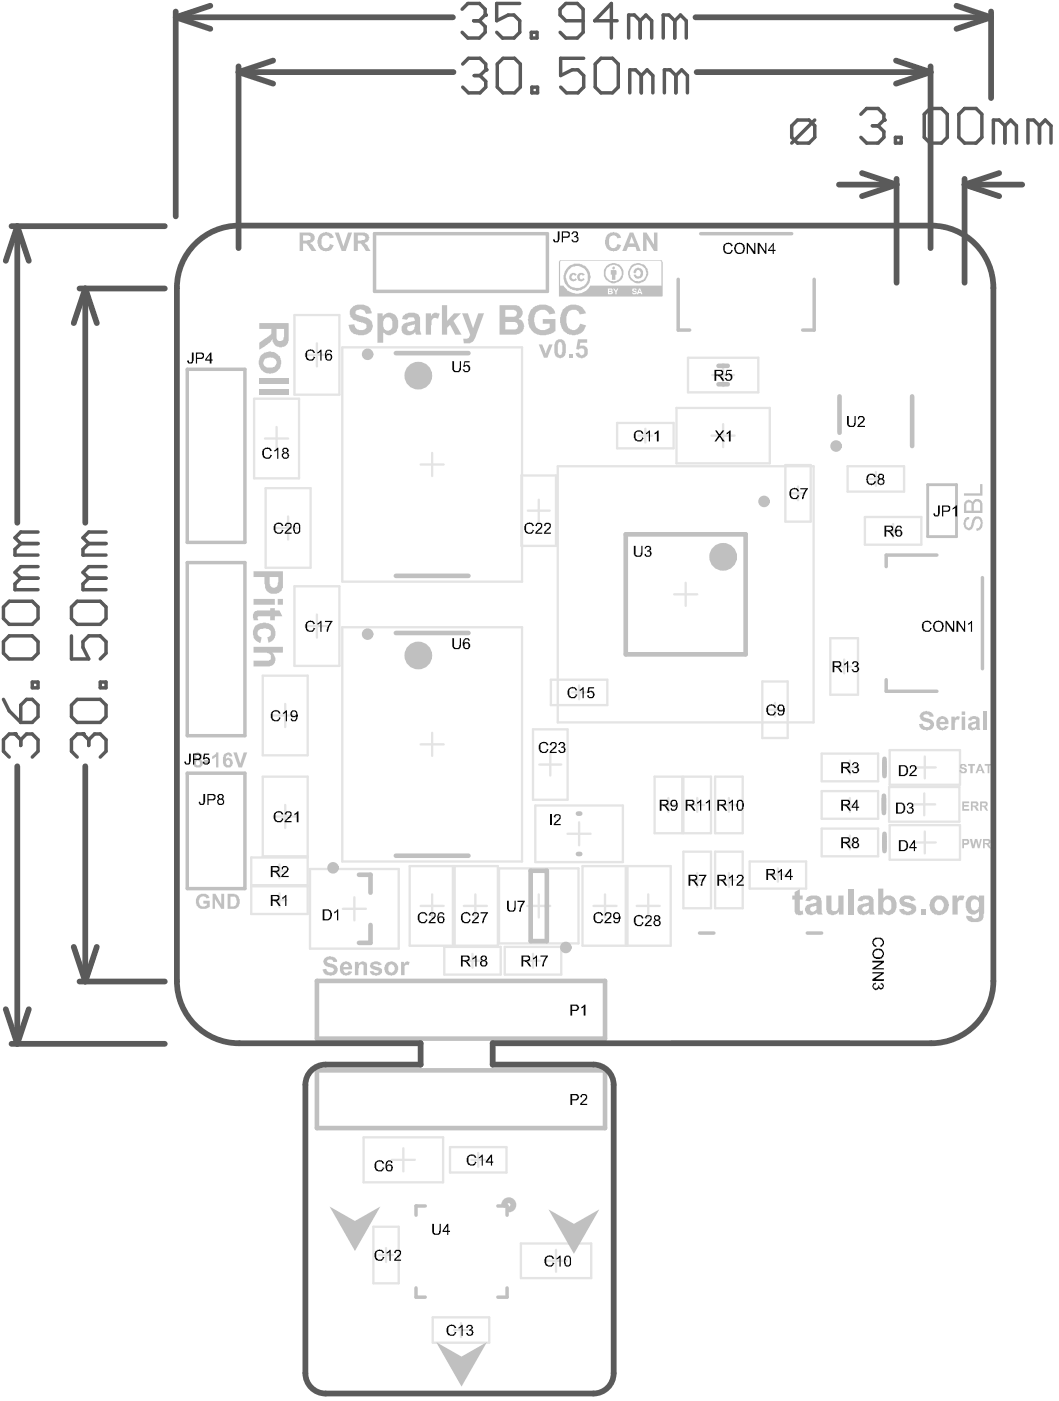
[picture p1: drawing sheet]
<svg xmlns="http://www.w3.org/2000/svg" width="78mm" height="103mm" viewBox="0 0 78 103" stroke-linecap="round" stroke-linejoin="round" font-family="sans-serif">
<g fill="none" stroke="#e4e4e4" stroke-width=".17">
<path d="M18.6 29.2h3.3v5.9h-3.3zM19.4 32.1h1.7M19.5 35.8h3.3v5.8h-3.3zM20.3 31.3v1.7M20.3 38.7h1.7M21.1 37.8v1.7M21.6 23.1h3.3v5.8h-3.3zM22.4 26h1.7M23.2 25.2v1.6M25.1 25.5h13.2v17.1h-13.2zM30.8 34h1.7M31.7 33.2v1.7"/>
<path d="M38.2 34.8h2.6v5.2h-2.6zM38.7 37.4h1.6M39.5 36.6v1.6M40.9 34.2h18.7v18.7h-18.7zM45.2 31h4.2v1.9h-4.2zM46.8 31.9h1M47.3 31.4v1M49.6 29.9h6.8v4.1h-6.8zM50.4 26.2h5.2v2.6h-5.2zM52.2 31.9h1.6M52.2 27.5h1.6M53 26.7v1.6"/>
<path d="M53 31.1v1.7M57.6 34.1h1.8v4.1h-1.8zM58 36.2h1M58.5 35.6v1.1M62.1 34.2h4.2v1.8h-4.2zM63.4 37.9h4.1v2h-4.1zM63.7 35.1h1M64.2 34.6v1M64.9 38.9h1.1M65.5 38.4v1M19.3 49.5h3.3v5.8h-3.3zM19.3 56.9h3.3v5.8h-3.3z"/>
<path d="M20.1 59.8h1.6M20.1 52.4h1.6M20.9 51.6v1.7M20.9 59v1.7M21.6 43h3.3v5.8h-3.3zM22.4 45.9h1.7M23.2 45v1.7M25.1 46h13.2v17.1h-13.2zM30.8 54.5h1.7M31.7 53.7v1.7M39.1 53.4h2.5v5.2h-2.5zM39.2 59h6.4v4.2h-6.4z"/>
<path d="M39.5 56h1.6M40.3 55.2v1.6M40.4 49.8h4.1v1.9h-4.1zM41.9 50.7h1M42.4 50.2v1M48 56.9h2v4.2h-2zM48.5 59h1M49 58.5v1M49.4 43.5h1.7M50.1 56.9h2v4.2h-2zM50.3 42.7v1.7M50.6 59h1"/>
<path d="M51.1 58.5v1M52.4 56.9h2v4.2h-2zM52.9 59h1M53.4 58.5v1M55.9 49.9h1.8v4.2h-1.8zM56.3 52h1M56.8 51.5v1M60.2 55.2h4.2v2h-4.2zM60.2 58h4.2v2h-4.2zM60.9 46.8h2v4.1h-2zM61.4 48.8h1M61.8 59h1"/>
<path d="M61.8 56.2h1M61.9 48.3v1M62.3 55.7v1M62.3 58.5v1M65.2 57.7h5.1v2.5h-5.1zM65.2 55h5.2v2.5h-5.2zM66.9 58.9h1.6M67 56.2h1.6M67.7 58.1v1.6M67.8 55.4v1.6M18.4 62.8h4.2v2.1h-4.2zM18.4 64.9h4.2v2.1h-4.2z"/>
<path d="M20 66h1M20 63.8h1M20.5 63.3v1.1M20.5 65.5v1M22.7 63.7h6.5v5.8h-6.5zM25.1 66.6h1.7M26 65.7v1.7M30 63.5h6.5v5.8h-6.5zM30.8 66.4h1.7M31.7 65.5v1.7M32.6 69.4h4.1v2h-4.1zM33.2 63.5v5.8"/>
<path d="M33.3 63.5v5.8M34 66.4h1.7M34.1 70.4h1M34.6 69.9v1M34.8 65.5v1.7M36.6 63.6h5.8v5.5h-5.8zM37 69.4h4.1v2h-4.1zM38.6 70.4h1M38.6 66.4h1.7M39.1 69.9v1M39.5 65.5v1.7M41.6 61.1h1.7"/>
<path d="M42.4 60.3v1.6M42.7 63.5h6.5v5.8h-6.5zM43.5 66.4h1.7M44.3 65.5v1.7M45.9 63.5v5.8M46 63.5v5.8M46.7 66.4h1.7M47.5 65.5v1.7M50.1 62.4h2v4.2h-2zM50.6 64.5h1M51.1 64v1M52.4 62.4h2v4.2h-2z"/>
<path d="M52.9 64.5h1M53.4 64v1M54.9 63.1h4.2v2h-4.2zM56.5 64.1h1M57 63.6v1M60.2 60.7h4.2v2h-4.2zM61.8 61.7h1M62.3 61.2v1M65.2 60.5h5.2v2.5h-5.2zM67 61.7h1.6M67.8 60.9v1.6M26.6 83.3h5.9v3.3h-5.9z"/>
<path d="M27.4 89.9h1.8v4.1h-1.8zM27.8 92h1M28.3 91.5v1M28.7 85h1.7M29.6 84.1v1.7M31.7 96.5h4.2v1.9h-4.2zM33 84.1h4.1v1.8h-4.1zM33.3 97.5h1M33.8 97v1M34.5 85h1.1M35 84.5v1M38.2 91.1h5.1v2.6h-5.1z"/>
<path d="M39.9 92.4h1.7M40.8 91.6v1.6"/>
</g>
<g fill="none" stroke="#5a5a5a" stroke-width=".42">
<path d="M.8 16.6h11.3M1.3 16.6l.8 2.5M1.3 16.6l-.9 2.5M1.3 16.6v21.7M12.9 .8v15.1M12.9 1.3l2.5 .8M12.9 1.3h20.3M15.4 .4l-2.5 .9M17.5 4.9v13.3M17.5 5.3l2.5 .8M17.5 5.3h15.7M20 4.4l-2.5 .9"/>
<path d="M51 1.3h21.6M51.1 5.3h17.1M61.5 13.5h4.2M63.2 12.7l2.5 .8M65.7 4.4l2.5 .9M65.7 13.5l-2.5 .9M65.7 13.1v7.6M68.2 4.9v13.3M68.2 5.3l-2.5 .8M70.1 .4l2.5 .9M70.7 13.1v7.6M70.7 13.5l2.5 .9"/>
<path d="M70.7 13.5h4.2M72.6 .8v6.4M72.6 1.3l-2.5 .8M73.2 12.7l-2.5 .8M5.8 21.1h6.3M6.2 21.1v17.2M6.2 21.1l.9 2.6M6.2 21.1l-.8 2.6M1.3 56.1v20.4M6.2 56.1v15.8M.4 74l.9 2.5M.8 76.5h11.3"/>
<path d="M2.1 74l-.8 2.5M5.4 69.4l.8 2.5M5.8 71.9h6.3M7.1 69.4l-.9 2.5"/>
</g>
<g fill="none" stroke="#5a5a5a" stroke-width=".25">
<path d="M33.9 .7l.4-.4h.8l.5 .4v.4M33.9 4.7l.4-.4h.9l.4 .4v.4M34.7 1.5h.4M34.8 5.5h.4M35.1 1.5l.5 .4v.5l-.5 .4h-.8l-.4-.4M35.2 5.5l.4 .5v.4l-.4 .4h-.9l-.4-.4M35.6 1.1h.1M35.6 1.1l-.5 .4M35.6 5.1h.1M35.6 5.1l-.4 .4M36.9 4.3h.8l.4 .4v1.7l-.4 .4h-.8l-.5-.4v-1.7zM38.1 .3h-1.7v1.2l.8-.4h.5l.4 .4v.9l-.4 .4h-.9l-.4-.4"/>
<path d="M38.9 2.4h.5v.4h-.5zM39 6.4h.4v.4h-.4zM42.7 1.5h-1.2l-.5-.4v-.4l.5-.4h.8l.4 .4v1.7l-.4 .4h-.8l-.5-.4M42.8 4.3h-1.7v1.2l.8-.4h.5l.4 .4v.9l-.4 .4h-.9l-.4-.4M44 4.3h.9l.4 .4v1.7l-.4 .4h-.9l-.4-.4v-1.7zM45.2 1.5h-1.6l1.2-1.2v2.5M46.9 1.5l-.4-.4h-.4v1.7M46.9 1.5v1.3M46.9 1.5l.4-.4 .5 .4v1.3M47 5.5l-.4-.4h-.4v1.7M47 5.5v1.3M47 5.5l.4-.4 .4 .4v1.3"/>
<path d="M49.4 1.5l-.4-.4h-.4v1.7M49.4 1.5v1.3M49.4 1.5l.5-.4 .4 .4v1.3M49.5 5.5l-.4-.4h-.4v1.7M49.5 5.5v1.3M49.5 5.5l.5-.4 .4 .4v1.3M58.4 8.8h.9l.4 .4v.9l-.4 .4h-.9l-.4-.4v-.9zM59.7 8.8l-1.7 1.7M63.1 8.4l.4-.5h.9l.4 .5v.4M63.9 9.2h.5M64.4 9.2l.4 .4v.5l-.4 .4h-.9l-.4-.4M64.8 8.8h.1"/>
<path d="M64.8 8.8l-.4 .4M65.6 10.1h.4v.4h-.4zM68.2 7.9h.8l.4 .5v1.7l-.4 .4h-.8l-.5-.4v-1.7zM70.7 7.9h.8l.5 .5v1.7l-.5 .4h-.8l-.4-.4v-1.7zM73.6 9.2l-.4-.4h-.4v1.7M73.6 9.2v1.3M73.6 9.2l.5-.4 .4 .4v1.3M76.2 9.2l-.4-.4h-.5v1.7M76.2 9.2v1.3M76.2 9.2l.4-.4 .4 .4v1.3M1.5 39.8l-.4 .5v.4h1.7M1.5 39.8h1.3"/>
<path d="M2.8 39h-1.3l-.4 .4 .4 .4M6.5 39.8l-.4 .5v.4h1.7M6.5 39.8h1.3M7.8 39h-1.3l-.4 .4 .4 .4M.3 51.2l.4 .9 .8 .8M.7 46.6h1.7l.4 .4v.9l-.4 .4h-1.7l-.4-.4v-.9zM.7 44.1h1.7l.4 .4v.8l-.4 .4h-1.7l-.4-.4v-.8zM1.1 53.8h.1M1.1 53.8h-.4l-.4 .4v.9l.4 .4M1.1 53.8l.4 .4M1.5 54.2l.4-.4h.5l.4 .4v.9l-.4 .4M1.5 42.4l-.4 .4v.4h1.7"/>
<path d="M1.5 42.4h1.3M1.5 54.2v.4M1.9 51.2h.5l.4 .5v.8l-.4 .4h-.9v-1.2zM2.4 50h.4v.4h-.4zM2.8 41.5h-1.3l-.4 .4 .4 .5M5.2 46.6v1.7h1.3l-.4-.9v-.4l.4-.4h.8l.5 .4v.9l-.5 .4M5.7 44.1h1.6l.5 .4v.8l-.5 .4h-1.6l-.5-.4v-.8zM5.7 51.2h1.6l.5 .5v.8l-.5 .4h-1.6l-.5-.4v-.8zM6.1 53.8h.1M6.1 53.8h-.4l-.5 .4v.9l.5 .4M6.1 53.8l.4 .4M6.5 54.2l.4-.4h.4l.5 .4v.9l-.5 .4"/>
<path d="M6.5 54.2v.4M6.5 42.4l-.4 .4v.4h1.7M6.5 42.4h1.3M7.3 50h.5v.4h-.5zM7.8 41.5h-1.3l-.4 .4 .4 .5"/>
</g>
<g fill="none" stroke="#c0c0c0" stroke-width=".34">
<path d="M29 25.9h5.3M45.9 39.2h8.7v8.7h-8.7zM52.7 28.2h.6M52.7 26.8h.6M61.5 29v2.7M66.8 29v3.7M29 46.4h5.3M29 42.2h5.3M42.4 59.6h.1M64.8 58.3v1.3M64.8 55.6v1.3M23.2 71.9h21.1v4.2h-21.1z"/>
<path d="M23.2 78.4h21.1v4.3h-21.1zM26.3 64.1h.9v1.3M27.2 67.8v1.3h-.9M29 62.7h5.3M38.9 63.8h1.2v5.2h-1.2zM42.4 62.6h.1M64.8 61.1v1.3"/>
</g>
<g fill="none" stroke="#c0c0c0" stroke-width=".25">
<path d="M27.4 17.1h12.7v4.3h-12.7zM51.4 17.1h6.6M13.7 27.1h4.2v12.6h-4.2zM49.7 20.5v3.7h.8M59.7 20.5v3.7h-.9M13.7 41.2h4.2v12.7h-4.2zM13.7 56.7h4.2v8.4h-4.2zM64.9 49.8v.9h3.8M68.7 40.7h-3.8v.8M72 42.3v6.7M49.2 76.4h13M51.3 68.4h1"/>
<path d="M59.2 68.4h1M30.5 94.4v.6h.7M31.2 88.4h-.7v.6M36.5 88.4h.7v.6M37.2 94.4v.6h-.7"/>
</g>
<path d="M68 35.5h2.1v3.8h-2.1z" fill="none" stroke="#c0c0c0" stroke-width=".21"/>
<g fill="#c0c0c0">
<path d="M19 23.7h2.2v.9a.63 .63 0 0 1-.5 .8 .63 .63 0 0 1-.8-.5l-.2 .3-.7 .4v-.5l.5-.3a.6 .6 0 0 0 .4-.7h-.9zM20.3 24.1v.3a.37 .37 0 0 0 .3 .6l.2-.1v-.2v-.6z"/>
<path d="M19 26.6a.82 .82 0 0 1 1.6 0 .82 .82 0 0 1-1.6 0zM19.5 26.3a.41 .41 0 0 0-.1 .5 .41 .41 0 0 0 .5 .1 .38 .38 0 0 0 .4-.5 .38 .38 0 0 0-.6-.2z"/>
</g>
<path d="M19 27.9h2.2M19 28.8h2.2" fill="none" stroke="#c0c0c0" stroke-width=".42"/>
<g fill="#c0c0c0">
<path d="M70.7 38l.3-.1v.2a.32 .32 0 0 0-.2 .3 .32 .32 0 0 0 .2 .3l.2-.1v-.3a.43 .43 0 0 1 .5-.5 .43 .43 0 0 1 .3 .7v.2l-.2 .2h-.2l-.1-.2a.41 .41 0 0 0 .3-.6 .24 .24 0 0 0-.3 0 .24 .24 0 0 0-.1 .2 .52 .52 0 0 1-.4 .6 .57 .57 0 0 1-.3-.9z"/>
<path d="M70.6 36.2h1.2v-.7h.2v.8h-1.4z"/>
<path d="M18.7 44.8l1.1-.1v-.1h.3v.1h.4l.2 .5h-.6v.3h-.3v-.3h-.8a.17 .17 0 0 0-.1 .1 .17 .17 0 0 0 0 .2h-.3a.58 .58 0 0 1 .1-.7z"/>
<path d="M18.8 45.8l.1-.1a.78 .78 0 0 1 1.2 .3 .78 .78 0 0 1-.4 1.1l-.1-.4a.33 .33 0 0 0 .2-.4 .33 .33 0 0 0-.4-.3 .41 .41 0 0 0-.5 .6l.3 .1-.1 .4a.76 .76 0 0 1-.3-1.3z"/>
<path d="M18.6 47.4h2.1v.4h-.8a.56 .56 0 0 1 .2 .7 .56 .56 0 0 1-.6 .3h-.9v-.4h.9a.3 .3 0 0 0 .4-.2 .3 .3 0 0 0-.3-.4h-1z"/>
<path d="M14.6 65.6a.55 .55 0 0 1 .8 .2h-.3a.3 .3 0 0 0-.4-.1 .3 .3 0 0 0-.1 .5 .31 .31 0 0 0 .2 .2 .31 .31 0 0 0 .4-.1v-.1h-.3v-.2h.5v.5l-.2 .1a.57 .57 0 0 1-.8-.3 .57 .57 0 0 1 .2-.7z"/>
<path d="M15.6 65.5h.2l.4 .8v-.8h.2v1.1h-.2l-.4-.7v.7h-.2z"/>
<path d="M15 55.7h.4v.2h-.4z"/>
<path d="M15.8 55.1h.2v1.1h-.2v-.7l-.3 .1v-.2z"/>
<path d="M17.1 55.1h.3l.2 .8 .3-.8h.2l-.4 1.1h-.2z"/>
<path d="M23.5 17.1a.62 .62 0 0 1 1 .3l-.3 .1a.35 .35 0 0 0-.5-.2 .35 .35 0 0 0-.1 .5 .33 .33 0 0 0 .2 .4 .33 .33 0 0 0 .4-.3l.3 .1a.61 .61 0 0 1-.8 .4 .61 .61 0 0 1-.4-.8z"/>
<path d="M24.5 17h.3l.4 1.1 .3-1.1h.3l-.5 1.4h-.3z"/>
<path d="M39.5 25.2h.2l.3 .7 .2-.7h.3l-.4 1h-.2z"/>
<path d="M41.7 26h.3v.2h-.3z"/>
<path d="M42.4 24.9h.6v.2h-.5v.3a.46 .46 0 0 1 .6 .3 .46 .46 0 0 1-.4 .5 .46 .46 0 0 1-.5-.3l.2-.1a.21 .21 0 0 0 .3 .2 .21 .21 0 0 0 .1-.3l-.2-.2-.2 .1h-.2z"/>
<path d="M71.1 61.5h.1l.1 .4 .2-.4h.1l.1 .4 .1-.4h.2l-.2 .7h-.1l-.2-.6-.1 .6h-.2z"/>
<path d="M70.5 58.7h.5v.2h-.4v.1h.4v.1h-.4v.2h.4v.1h-.5z"/>
<path d="M70.4 56h.3l.2 .2h-.2a.11 .11 0 0 0-.1-.1 .11 .11 0 0 0-.1 .1 .25 .25 0 0 1 .3 .2 .25 .25 0 0 1-.1 .3 .25 .25 0 0 1-.3-.1l-.1-.2h.1l.1 .1a.11 .11 0 0 0 .1 .1 .11 .11 0 0 0 .1-.2 .11 .11 0 0 0-.2 0l-.1-.1z"/>
<path d="M70.9 56h.6v.1h-.2v.6h-.2v-.6h-.2z"/>
<path d="M72.2 56h.5v.1h-.2v.6h-.1v-.6h-.2z"/>
<path d="M67.5 52.2a.54 .54 0 0 1 .9 .3h-.2a.29 .29 0 0 0-.5 0l.1 .1a.54 .54 0 0 1 .6 .7 .61 .61 0 0 1-1-.2l.2-.1a.31 .31 0 0 0 .3 .3 .31 .31 0 0 0 .3-.2l-.2-.2a.52 .52 0 0 1-.6-.5z"/>
<path d="M69.7 52.5h.3v.1l.1-.1h.3l-.1 .2a.33 .33 0 0 0-.3 .5v.3h-.3z"/>
<path d="M72 52.1h.3v1.4h-.3z"/>
<path d="M23.8 70.2a.54 .54 0 0 1 .9 .3h-.2a.3 .3 0 0 0-.6-.1l.2 .2a.54 .54 0 0 1 .6 .6 .61 .61 0 0 1-1.1-.2h.3a.31 .31 0 0 0 .3 .2 .31 .31 0 0 0 .3-.2l-.2-.1a.52 .52 0 0 1-.6-.5z"/>
<path d="M26 70.5h.3v.1a.34 .34 0 0 1 .3-.2 .34 .34 0 0 1 .3 .3v.8h-.3v-.6a.2 .2 0 0 0-.1-.2 .2 .2 0 0 0-.2 .2v.6h-.3z"/>
<path d="M27.2 70.5a.47 .47 0 0 1 .8 .2h-.3h-.1a.11 .11 0 0 0-.2-.1 .11 .11 0 0 0 0 .2 .61 .61 0 0 1 .6 .4 .47 .47 0 0 1-.5 .3 .47 .47 0 0 1-.4-.3h.3a.2 .2 0 0 0 .2 .1 .2 .2 0 0 0 .1-.2h-.1a.33 .33 0 0 1-.4-.2 .33 .33 0 0 1 0-.4z"/>
<path d="M29.4 70.5h.2v.1l.2-.2 .2 .1-.1 .2a.25 .25 0 0 0-.2 .1 .25 .25 0 0 0-.1 .3v.4h-.2z"/>
<path d="M24.2 88.4l1.8 1.1 1.9-1.1-1.9 3.3z"/>
<path d="M40.2 88.6l1.9 1.1 1.8-1.1-1.8 3.3z"/>
<path d="M44.6 17.1a.62 .62 0 0 1 .9 .3l-.3 .1a.33 .33 0 0 0-.4-.2 .33 .33 0 0 0-.2 .5 .33 .33 0 0 0 .3 .4 .33 .33 0 0 0 .4-.3l.2 .1a.62 .62 0 0 1-.7 .4 .62 .62 0 0 1-.5-.8z"/>
<path d="M47.1 17h.3l.5 .9v-.9h.3v1.4h-.3l-.5-.9v.9h-.3z"/>
<path d="M32 98.3l1.8 1.1 1.9-1.1-1.9 3.3z"/>
<path d="M58.2 65.4l.4-.2v.4h.2v.3h-.2v.8h.2l.1 .3a.42 .42 0 0 1-.5 0 .42 .42 0 0 1-.2-.4v-.7h-.1v-.3h.1z"/>
<path d="M60.6 65.6h.3v.7a.29 .29 0 0 0 .3 .5 .28 .28 0 0 0 .2-.4v-.8h.4v1.4h-.3v-.2a.5 .5 0 0 1-.6 .2 .5 .5 0 0 1-.3-.5z"/>
<path d="M62.2 65.1h.3v1.9h-.3z"/>
<path d="M66.1 65.7h.1a.65 .65 0 0 1 .9 .3h-.3a.27 .27 0 0 0-.3-.1 .27 .27 0 0 0-.2 .1l.2 .1a.59 .59 0 0 1 .6 .6 .72 .72 0 0 1-1.2-.1h.4a.29 .29 0 0 0 .2 .2 .29 .29 0 0 0 .3-.2l-.3-.1a.46 .46 0 0 1-.6-.5z"/>
<path d="M67.5 66.6h.3v.4h-.3z"/>
<path d="M69.8 65.6h.3v.2a.36 .36 0 0 1 .6-.1l-.1 .3a.29 .29 0 0 0-.4 .1 .29 .29 0 0 0 0 .3v.6h-.4z"/>
<path d="M25.9 22.4h.1a.82 .82 0 0 1 1.2 .6h-.4a.39 .39 0 0 0-.3-.3 .39 .39 0 0 0-.4 .2v.1l.3 .2a.74 .74 0 0 1 .8 1 .95 .95 0 0 1-.9 .4 .95 .95 0 0 1-.8-.7v-.1h.5a.46 .46 0 0 0 .4 .4 .46 .46 0 0 0 .5-.3 .8 .8 0 0 0-.7-.3 .61 .61 0 0 1-.6-.5 .61 .61 0 0 1 .3-.7z"/>
<path d="M31.2 23h.4v.2a.39 .39 0 0 1 .6-.2l-.1 .4a.29 .29 0 0 0-.4 0 .29 .29 0 0 0-.1 .3v.8h-.4z"/>
<path d="M32.4 22.4h.4v1.1l.5-.5h.5l-.6 .5 .6 1h-.4l-.4-.7-.2 .2v.5h-.4z"/>
<path d="M33.9 23h.4l.4 1.1 .3-1.1h.5l-.7 1.7a.68 .68 0 0 1-.8 .5v-.4h.3l.2-.3z"/>
<path d="M39.1 22.5l.3-.1a.96 .96 0 0 1 1.3 .6h-.5a.58 .58 0 0 0-.7-.3 .58 .58 0 0 0-.4 .7v.2a.58 .58 0 0 0 .7 .6l.5-.2v-.3h-.5v-.3h.9v.8a1.15 1.15 0 0 1-1.2 .3 1.15 1.15 0 0 1-.8-.9v-.5z"/>
<path d="M41.3 22.6h.1a.99 .99 0 0 1 1.5 .4h-.4a.51 .51 0 0 0-.6-.3 .51 .51 0 0 0-.4 .6 .7 .7 0 0 0 .5 .9l.4-.1 .1-.4 .4 .1a.97 .97 0 0 1-1.1 .7 .97 .97 0 0 1-.8-1.1l.1-.4z"/>
<path d="M70.8 36.7h.4l.1 .1a.38 .38 0 0 1 .5-.2 .38 .38 0 0 1 .2 .5v.5h-1.4v-.7zM70.9 36.8l-.1 .1v.5h.4v-.3a.21 .21 0 0 0 0-.3 .21 .21 0 0 0-.3 0zM71.5 36.8l-.1 .2v.4h.4v-.5l-.1-.2z"/>
<path d="M18.6 41.9h2.1v.7a.7 .7 0 0 1-.6 .9 .7 .7 0 0 1-.7-.8v-.4h-.8zM19.8 42.3v.2a.33 .33 0 0 0 .1 .5 .33 .33 0 0 0 .4-.1l.1-.6z"/>
<path d="M20.4 43.9h.3v.4h-.3zM18.6 43.9h1.5v.4h-1.5z"/>
<path d="M16.7 65.5h.4a.55 .55 0 0 1 .5 .5 .55 .55 0 0 1-.5 .6h-.4zM16.9 65.7v.7h.2a.37 .37 0 0 0 .3-.3 .37 .37 0 0 0-.3-.4z"/>
<path d="M14.3 55.2h.1a.28 .28 0 0 1 .3 .1 .28 .28 0 0 1 0 .3 .33 .33 0 0 1 .1 .5 .33 .33 0 0 1-.5 .1 .33 .33 0 0 1-.1-.5l.1-.1h-.1v-.3zM14.4 55.4a.14 .14 0 0 0 .2 0 .14 .14 0 0 0-.2 0zM14.4 55.9a.15 .15 0 0 0 .3 0 .15 .15 0 0 0-.3 0z"/>
<path d="M16.5 55.2a.32 .32 0 0 1 .3-.1 .32 .32 0 0 1 .2 .3h-.2a.18 .18 0 0 0-.2 0 .18 .18 0 0 0 0 .2 .27 .27 0 0 1 .4 .2 .36 .36 0 0 1-.3 .4 .36 .36 0 0 1-.4-.4v-.3zM16.6 55.7a.18 .18 0 0 0 0 .3 .18 .18 0 0 0 .2 0v-.2z"/>
<path d="M22 17h.6a.39 .39 0 0 1 .4 .3 .39 .39 0 0 1-.3 .5l.2 .2 .3 .4h-.4l-.3-.6h-.3v.6h-.2zM22.2 17.3v.3h.3a.2 .2 0 0 0 .3-.2 .2 .2 0 0 0-.3-.1z"/>
<path d="M25.9 17h.6a.4 .4 0 0 1 .6 .3 .4 .4 0 0 1-.4 .5l.2 .2 .3 .4h-.4l-.4-.6h-.2v.6h-.3zM26.2 17.3v.3h.3a.19 .19 0 0 0 .3-.2 .19 .19 0 0 0-.3-.1z"/>
<path d="M40.8 24.9a.46 .46 0 0 1 .5 0 .46 .46 0 0 1 .2 .5 .6 .6 0 0 1-.5 .9 .79 .79 0 0 1-.3-1.1zM41 25.1l-.1 .4a.49 .49 0 0 0 .1 .5 .49 .49 0 0 0 .2-.6v-.2a.14 .14 0 0 0-.1-.1 .14 .14 0 0 0-.1 0z"/>
<path d="M70.5 61.5h.2a.24 .24 0 0 1 .3 .3 .24 .24 0 0 1-.4 .1v.3h-.1zM70.6 61.6v.2a.15 .15 0 0 0 .2 0 .15 .15 0 0 0 .1-.2z"/>
<path d="M72 61.5h.3a.2 .2 0 0 1 .3 .1 .2 .2 0 0 1-.2 .3l.2 .3h-.1l-.2-.3h-.1v.3h-.2zM72.2 61.6v.2h.1a.11 .11 0 0 0 .2-.1 .11 .11 0 0 0-.2-.1z"/>
<path d="M71.2 58.7h.3a.2 .2 0 0 1 .2 .2 .2 .2 0 0 1-.2 .2l.2 .3h-.1l-.2-.3h-.1v.3h-.1zM71.3 58.9v.1l.3-.1h-.1z"/>
<path d="M71.8 58.7h.3a.2 .2 0 0 1 .3 .2 .2 .2 0 0 1-.2 .2l.2 .3h-.1l-.3-.3v.3h-.2zM72 58.9v.1h.2a.11 .11 0 0 0 0-.1 .11 .11 0 0 0-.1 0z"/>
<path d="M71.7 56h.2l.3 .7h-.2v-.2h-.3l-.1 .2h-.1zM71.8 56.1l-.1 .3h.2z"/>
<path d="M68.8 52.6a.46 .46 0 0 1 .5 0 .46 .46 0 0 1 .2 .5h-.6l.1 .2h.2l.1-.1h.2a.49 .49 0 0 1-.7 .2 .49 .49 0 0 1 0-.8zM68.9 52.7v.2h.4l-.1-.2z"/>
<path d="M70.5 52.1h.2v.3h-.2zM70.5 52.5h.2v1h-.2z"/>
<path d="M71.1 52.5h.1a.4 .4 0 0 1 .4 0 .4 .4 0 0 1 .2 .4v.6h-.2v-.1a.35 .35 0 0 1-.5 .1 .35 .35 0 0 1-.1-.5l.3-.1a.15 .15 0 0 0 .2 0 .15 .15 0 0 0 0-.3 .16 .16 0 0 0-.3 .1v.1h-.3zM71.3 53.1a.16 .16 0 0 0 0 .2 .16 .16 0 0 0 .2-.2v-.1z"/>
<path d="M25.1 70.5a.46 .46 0 0 1 .5 0 .46 .46 0 0 1 .2 .5h-.6l.1 .3h.2v-.1h.3a.49 .49 0 0 1-.8 .1 .49 .49 0 0 1 .1-.7zM25.2 70.7v.2h.3v-.2z"/>
<path d="M28.2 70.9a.51 .51 0 0 1 1 0 .51 .51 0 0 1-1 0zM28.5 70.7a.29 .29 0 0 0-.1 .4 .29 .29 0 0 0 .4 .1 .35 .35 0 0 0-.2-.5z"/>
<path d="M46.2 17h.2l.6 1.4h-.3l-.1-.3h-.6l-.1 .3h-.3zM46.3 17.3l-.2 .5h.4z"/>
<path d="M59.2 65.7l.3-.1a.55 .55 0 0 1 .7 .5v.8l.1 .1h-.4l-.1-.1a.45 .45 0 0 1-.6 .1 .45 .45 0 0 1 0-.7l.4-.1a.15 .15 0 0 0 .2-.1 .15 .15 0 0 0 0-.2h-.2l-.2 .1h-.4zM59.4 66.5a.24 .24 0 0 0 .3 .3 .24 .24 0 0 0 .1-.4v-.1z"/>
<path d="M63.1 65.7h.1a.59 .59 0 0 1 .8 .3v.8l.1 .2h-.4v-.1h-.1a.47 .47 0 0 1-.5 .1 .47 .47 0 0 1-.3-.4 .74 .74 0 0 1 .8-.4v-.1a.21 .21 0 0 0-.1-.2 .21 .21 0 0 0-.2 .1h-.1h-.3zM63.3 66.5a.22 .22 0 0 0 .1 .3 .22 .22 0 0 0 .2-.2l.1-.3z"/>
<path d="M64.4 65.1h.3v.7a.61 .61 0 0 1 .8-.1 .61 .61 0 0 1 .2 .8 .56 .56 0 0 1-.4 .5 .56 .56 0 0 1-.6-.2v.2h-.3zM64.8 66a.45 .45 0 0 0 .3 .8 .57 .57 0 0 0 .1-.9h-.2z"/>
<path d="M68.1 66.3a.72 .72 0 0 1 1.4 0 .72 .72 0 0 1-1.4 0zM68.6 66a.42 .42 0 0 0-.1 .5 .42 .42 0 0 0 .5 .2 .42 .42 0 0 0 .1-.5 .42 .42 0 0 0-.4-.2z"/>
<path d="M71 65.7a.5 .5 0 0 1 .7 .1v-.2h.4v1.3a.66 .66 0 0 1-1 .6l-.2-.1-.1-.3h.4a.26 .26 0 0 0 .4 .2 .26 .26 0 0 0 .1-.3v-.2a.58 .58 0 0 1-.7 .1 .58 .58 0 0 1-.2-.7zM71.3 65.9a.48 .48 0 0 0 .2 .8 .46 .46 0 0 0 0-.8z"/>
<path d="M41.3 20.3a1 1 0 0 1 2 0 1 1 0 0 1-2 0zM41.5 20.3a.8 .8 0 0 0 1.6 0 .8 .8 0 0 0-1.6 0zM41.8 20h.4l.1 .1-.2 .1a.14 .14 0 0 0-.2 0 .14 .14 0 0 0 0 .2 .14 .14 0 0 0 .2 0l.2 .1a.3 .3 0 0 1-.5 0 .3 .3 0 0 1 0-.5zM42.4 20h.3l.2 .1-.2 .1a.14 .14 0 0 0-.2 0 .14 .14 0 0 0 0 .2 .14 .14 0 0 0 .2 0l.2 .1a.32 .32 0 0 1-.5 .1 .32 .32 0 0 1 0-.6zM41 19.1v.1v2.5h7.6v-2.5l-.1-.1zM41.1 19.1l7.4 .1v1.7h-5.2a1.12 1.12 0 0 1-2 0h-.3zM46.4 21.1h.2l.1 .2-.2-.1-.1 .1h.1a.16 .16 0 0 1 .2 .1 .16 .16 0 0 1-.1 .2 .16 .16 0 0 1-.2-.1l-.1-.1 .3 .1v-.1h-.1a.14 .14 0 0 1-.2-.1 .14 .14 0 0 1 .1-.2zM46.8 21.1h.1l.2 .5-.1-.1-.3 .1zM46.9 21.2l-.1 .2h.2zM44.6 21.1h.2a.11 .11 0 0 1 .1 .1 .11 .11 0 0 1-.1 .2 .11 .11 0 0 1 .1 .1 .11 .11 0 0 1-.1 .1h-.2zM44.6 21.2v.1h.2v-.1zM44.6 21.4v.1h.2v-.1zM44.9 21.1l.2 .2 .2-.2-.1 .5h-.1v-.2zM46 20a.75 .75 0 0 0 1.5 0 .75 .75 0 0 0-1.5 0zM46.2 20a.61 .61 0 0 1 1.2 0 .61 .61 0 0 1-1.2 0zM46.6 19.7a.38 .38 0 0 1 .5 .1 .38 .38 0 0 1-.1 .5 .38 .38 0 0 1-.5-.1v-.1l.1 .1a.21 .21 0 0 0 .3 0 .21 .21 0 0 0 0-.3 .21 .21 0 0 0-.3 0l-.1 .1-.1-.1h.1zM44.8 19.8v.7h.3l.1-.7zM44.9 19.7a.1 .1 0 0 1 .2 0 .1 .1 0 0 1-.2 0zM44.2 20a.75 .75 0 0 0 1.5 0 .75 .75 0 0 0-1.5 0zM44.3 20a.65 .65 0 0 1 1.3 0 .65 .65 0 0 1-1.3 0z"/>
<path d="M27.7 23h.3l.1 .2a.64 .64 0 0 1 .8-.2 .64 .64 0 0 1 .3 .8 .65 .65 0 0 1-.4 .7 .65 .65 0 0 1-.7-.1v.7h-.4zM28.3 23.3a.57 .57 0 0 0 .1 .9 .56 .56 0 0 0 .1-.9z"/>
<path d="M29.7 23l.3-.1a.54 .54 0 0 1 .6 .1 .54 .54 0 0 1 .2 .5v.8l.1 .2h-.4l-.1-.1a.52 .52 0 0 1-.7 .1 .52 .52 0 0 1-.1-.7l.2-.2h.5a.15 .15 0 0 0 .1-.2 .15 .15 0 0 0-.1-.1h-.4l-.1 .1h-.3v-.2zM29.9 23.9a.26 .26 0 0 0 .2 .4 .26 .26 0 0 0 .3-.3v-.2z"/>
<path d="M36.6 22.4h.9a.58 .58 0 0 1 .7 .2 .58 .58 0 0 1-.2 .8 .57 .57 0 0 1 .4 .6 .57 .57 0 0 1-.5 .5h-1.3zM37 22.7v.5h.3a.35 .35 0 0 0 .4 0 .35 .35 0 0 0 .1-.4l-.1-.1zM37 23.6v.5h.4a.33 .33 0 0 0 .5 0 .33 .33 0 0 0-.1-.5z"/>
</g>
<g fill="none" stroke="#c0c0c0" stroke-width=".42">
<path d="M37 88.3a.34 .34 0 0 1 .3-.4 .34 .34 0 0 1 .3 .4 .34 .34 0 0 1-.3 .3"/>
<circle cx="26.9" cy="26" r=".21"/>
<circle cx="56" cy="36.7" r=".21"/>
<circle cx="61.3" cy="32.7" r=".21"/>
<circle cx="26.9" cy="46.5" r=".21"/>
<circle cx="24.4" cy="63.6" r=".21"/>
<circle cx="41.5" cy="69.4" r=".21"/>
</g>
<g fill="none" stroke="#c0c0c0" stroke-width="1">
<circle cx="30.7" cy="27.5" r=".51"/>
<circle cx="30.7" cy="48" r=".51"/>
<circle cx="53" cy="40.8" r=".51"/>
</g>
<path d="M14.6 17.6a4.5 4.5 0 0 1 2.9-1.1h50.7a4.6 4.6 0 0 1 4.6 4.6v50.8a4.6 4.6 0 0 1-4.6 4.5h-32.1v1.6h7.4a1.48 1.48 0 0 1 1.5 1.5v21.1a1.48 1.48 0 0 1-1.5 1.5h-19.6a1.48 1.48 0 0 1-1.5-1.5v-21.1a1.48 1.48 0 0 1 1.5-1.5h6.9v-1.6h-13.3a4.6 4.6 0 0 1-4.5-4.5v-50.8a4.6 4.6 0 0 1 1.6-3.5z" fill="none" stroke="#5a5a5a" stroke-width=".42"/>
<g fill="#000">
<path d="M40.9 17h.1v.5a.23 .23 0 0 1-.2 .3 .23 .23 0 0 1-.3-.3h.1a.14 .14 0 0 0 .2 .2 .13 .13 0 0 0 .1-.2zM42 17a.23 .23 0 0 1 .3 0 .23 .23 0 0 1 0 .3 .24 .24 0 0 1-.1 .4 .24 .24 0 0 1-.3-.2h.1a.16 .16 0 0 0 .2 .2 .16 .16 0 0 0 .1-.2 .16 .16 0 0 0-.2-.1v-.1a.14 .14 0 0 0 .2-.1 .14 .14 0 0 0-.2-.2 .14 .14 0 0 0-.1 .2l-.1-.1zM53.1 17.9a.42 .42 0 0 1 .6 .1l-.1 .1a.27 .27 0 0 0-.4-.2 .27 .27 0 0 0-.1 .4 .23 .23 0 0 0 .3 .2 .23 .23 0 0 0 .2-.2h.1a.39 .39 0 0 1-.6 .2 .39 .39 0 0 1 0-.6zM54.7 17.8h.1l.5 .6v-.6h.1v.8h-.2l-.4-.6v.6h-.1zM55.5 17.8h.2l.4 .6v-.6h.1v.8h-.1l-.4-.6v.6h-.2zM14.1 25.8h.1v.6a.23 .23 0 0 1-.2 .2 .23 .23 0 0 1-.3-.2h.1a.13 .13 0 0 0 .1 .2 .14 .14 0 0 0 .2-.2zM19.3 32.9a.42 .42 0 0 1 .6 .1l-.1 .1a.27 .27 0 0 0-.4-.2 .27 .27 0 0 0-.1 .4 .23 .23 0 0 0 .3 .2 .23 .23 0 0 0 .2-.2l.1 .1a.39 .39 0 0 1-.6 .1 .39 .39 0 0 1 0-.6zM20.1 33l.3-.2v.8h-.1v-.6l-.2 .1zM20.1 38.4a.42 .42 0 0 1 .7 .1l-.2 .1a.27 .27 0 0 0-.3-.2 .27 .27 0 0 0-.1 .4 .23 .23 0 0 0 .2 .2 .23 .23 0 0 0 .2-.2l.2 .1a.39 .39 0 0 1-.6 .1 .39 .39 0 0 1-.1-.6zM21 38.3a.29 .29 0 0 1 .4 .2 .29 .29 0 0 1-.3 .4l-.1 .1h.4v.1h-.5v-.2l.2-.1a.29 .29 0 0 0 .1-.4h-.2v.2l-.1-.1zM22.5 25.7a.42 .42 0 0 1 .6 .1l-.1 .1a.27 .27 0 0 0-.4-.2 .27 .27 0 0 0-.1 .4 .23 .23 0 0 0 .2 .2 .23 .23 0 0 0 .3-.2l.1 .1a.39 .39 0 0 1-.6 .2 .39 .39 0 0 1 0-.7zM23.3 25.8l.3-.2v.8h-.1v-.6l-.2 .1z"/>
<path d="M33.1 26.5h.2v.4a.21 .21 0 0 0 .2 .3 .21 .21 0 0 0 .2-.3v-.4h.1v.4a.32 .32 0 0 1-.3 .4 .32 .32 0 0 1-.4-.4zM34 26.5h.4v.1h-.3l-.1 .2a.28 .28 0 0 1 .4 .1 .28 .28 0 0 1-.1 .4 .28 .28 0 0 1-.4-.2h.1a.19 .19 0 0 0 .3 0 .19 .19 0 0 0-.1-.3l-.2 .1zM38.5 38.4a.42 .42 0 0 1 .6 .1l-.1 .1a.27 .27 0 0 0-.4-.2 .27 .27 0 0 0 0 .4 .23 .23 0 0 0 .2 .2 .23 .23 0 0 0 .2-.2l.1 .1a.39 .39 0 0 1-.5 .1 .39 .39 0 0 1-.1-.6zM39.4 38.3a.29 .29 0 0 1 .3 .2 .29 .29 0 0 1-.2 .4l-.1 .1h.3v.1h-.5l.1-.2 .1-.1a.29 .29 0 0 0 .2-.4h-.2v.2l-.2-.1zM40 38.3a.27 .27 0 0 1 .4 .1 .27 .27 0 0 1-.2 .4l-.2 .2h.4v.1h-.5l.2-.4a.17 .17 0 0 0 .2-.2 .17 .17 0 0 0-.3-.1v.2l-.1-.1zM46.5 40h.1v.5a.21 .21 0 0 0 .2 .2 .21 .21 0 0 0 .2-.2v-.5h.1v.5a.32 .32 0 0 1-.3 .3 .32 .32 0 0 1-.3-.3zM46.5 31.6a.42 .42 0 0 1 .7 .2h-.2a.27 .27 0 0 0-.3-.2 .27 .27 0 0 0-.1 .4 .23 .23 0 0 0 .2 .3 .23 .23 0 0 0 .2-.3l.2 .1a.39 .39 0 0 1-.6 .2 .39 .39 0 0 1-.1-.6zM47.3 31.7l.3-.2v.8h-.1v-.6l-.2 .1zM48 31.7l.3-.2v.8h-.2v-.6l-.1 .1zM52.4 31.5h.1l.2 .3 .3-.3h.1l-.3 .4 .3 .4h-.1l-.3-.3-.2 .3h-.1l.3-.4zM53.3 27.1h.3v.1h-.3v.2a.28 .28 0 0 1 .4 .2 .28 .28 0 0 1-.2 .3 .28 .28 0 0 1-.4-.2h.2v.1a.19 .19 0 0 0 .3-.1 .19 .19 0 0 0-.2-.3l-.2 .1zM53.3 31.7l.2-.2v.8h-.1v-.6l-.1 .1z"/>
<path d="M57.9 35.9a.42 .42 0 0 1 .7 .1h-.2a.27 .27 0 0 0-.3-.1 .27 .27 0 0 0-.1 .4 .23 .23 0 0 0 .2 .2 .23 .23 0 0 0 .2-.2h.2a.39 .39 0 0 1-.6 .2 .39 .39 0 0 1-.1-.6zM58.7 35.8h.5l-.2 .3-.1 .5h-.1v-.2l.3-.5h-.4zM62.1 30.5h.1v.4a.21 .21 0 0 0 .2 .3 .21 .21 0 0 0 .2-.3v-.4h.1v.4a.32 .32 0 0 1-.3 .4 .32 .32 0 0 1-.3-.4zM63 30.5a.29 .29 0 0 1 .3 .2 .29 .29 0 0 1-.2 .3l-.1 .2h.4v.1h-.6l.2-.4a.2 .2 0 0 0 .3-.2 .2 .2 0 0 0-.3-.1v.1h-.2zM63.6 34.8a.36 .36 0 0 1 .6 .1l-.1 .1a.3 .3 0 0 0-.5 0 .3 .3 0 0 0 .3 .4l.3-.1a.36 .36 0 0 1-.5 .2 .36 .36 0 0 1-.2-.5zM68.7 37h.2v.6a.23 .23 0 0 1-.2 .2 .23 .23 0 0 1-.3-.2h.1a.13 .13 0 0 0 .1 .2 .13 .13 0 0 0 .1-.2zM69.8 37.2l.3-.2v.8h-.1v-.6l-.2 .1zM13.9 55.2h.1v.6a.23 .23 0 0 1-.2 .2 .23 .23 0 0 1-.3-.2h.1a.13 .13 0 0 0 .1 .1 .13 .13 0 0 0 .2-.1zM14.9 58.2h.1v.5a.23 .23 0 0 1-.2 .3 .23 .23 0 0 1-.2-.2l.1-.1a.13 .13 0 0 0 .1 .2 .13 .13 0 0 0 .1-.2zM14.9 55.2h.4v.1h-.3v.3a.27 .27 0 0 1 .4 .2 .27 .27 0 0 1-.4 .2l-.1-.1v-.1a.18 .18 0 0 0 .3 .1 .18 .18 0 0 0 0-.3h-.1h-.2zM19.9 52.1a.42 .42 0 0 1 .7 .2h-.2a.27 .27 0 0 0-.3-.1 .27 .27 0 0 0-.1 .4 .23 .23 0 0 0 .2 .2 .23 .23 0 0 0 .2-.2h.2a.39 .39 0 0 1-.6 .2 .39 .39 0 0 1-.1-.6zM20.1 59.5a.42 .42 0 0 1 .7 .2h-.2a.27 .27 0 0 0-.3-.1 .27 .27 0 0 0-.1 .4 .23 .23 0 0 0 .2 .2 .23 .23 0 0 0 .2-.2h.2a.39 .39 0 0 1-.6 .2 .39 .39 0 0 1-.1-.6z"/>
<path d="M20.7 52.2l.3-.2v.9h-.1v-.7l-.2 .1zM22.5 45.6a.42 .42 0 0 1 .6 .1h-.1a.27 .27 0 0 0-.4-.1 .27 .27 0 0 0-.1 .4 .23 .23 0 0 0 .2 .2 .23 .23 0 0 0 .3-.2h.1a.39 .39 0 0 1-.6 .2 .39 .39 0 0 1 0-.6zM23.3 45.7l.3-.2v.8h-.1v-.6l-.2 .1zM23.8 45.5h.6l-.3 .4-.1 .4h-.1l.1-.3 .2-.4h-.4zM33.1 46.8h.2v.4a.21 .21 0 0 0 .2 .3 .21 .21 0 0 0 .2-.3v-.4h.1v.4a.32 .32 0 0 1-.3 .4 .32 .32 0 0 1-.4-.4zM39.6 54.5a.42 .42 0 0 1 .6 .1h-.1a.27 .27 0 0 0-.4-.1 .27 .27 0 0 0-.1 .4 .23 .23 0 0 0 .2 .2 .23 .23 0 0 0 .3-.2h.1a.39 .39 0 0 1-.6 .2 .39 .39 0 0 1 0-.6zM40.4 54.4a.29 .29 0 0 1 .4 .2 .29 .29 0 0 1-.3 .3l-.1 .2h.4v.1h-.5v-.2l.2-.1a.29 .29 0 0 0 .1-.4h-.1l-.1 .1h-.1zM41 54.4a.23 .23 0 0 1 .4 0 .23 .23 0 0 1-.1 .4 .23 .23 0 0 1 .1 .2 .23 .23 0 0 1-.3 .2l-.2-.1 .1-.1a.16 .16 0 0 0 .2 .1 .16 .16 0 0 0 .1-.2 .16 .16 0 0 0-.2-.1v-.1a.13 .13 0 0 0 .2-.1 .13 .13 0 0 0-.1-.1 .13 .13 0 0 0-.2 .1h-.1zM41.7 50.4a.42 .42 0 0 1 .6 .2h-.1a.27 .27 0 0 0-.4-.1 .27 .27 0 0 0-.1 .4 .23 .23 0 0 0 .3 .2 .23 .23 0 0 0 .2-.2h.1a.39 .39 0 0 1-.6 .2 .39 .39 0 0 1 0-.6zM42.5 50.5l.3-.1v.8h-.1v-.7l-.2 .2zM43.1 50.4h.4h-.3v.3a.28 .28 0 0 1 .4 .1 .28 .28 0 0 1-.2 .4 .28 .28 0 0 1-.4-.3h.1a.18 .18 0 0 0 .3 .2 .17 .17 0 0 0 0-.3 .17 .17 0 0 0-.2 0h-.2zM47.4 40a.22 .22 0 0 1 .3 .1 .22 .22 0 0 1-.1 .3 .24 .24 0 0 1 0 .4 .24 .24 0 0 1-.3-.2 .17 .17 0 0 0 .2 .1 .17 .17 0 0 0 .2-.2 .17 .17 0 0 0-.3-.1v-.1a.15 .15 0 0 0 .2-.1 .15 .15 0 0 0-.2-.1l-.1 .1z"/>
<path d="M51.1 58.8l.3-.2v.8h-.1v-.6l-.2 .1zM51.7 58.8l.3-.2v.8h-.1v-.6l-.2 .1zM53.4 58.8l.3-.2v.8h-.1v-.6l-.1 .1zM56.2 51.7a.42 .42 0 0 1 .7 .1l-.1 .1a.27 .27 0 0 0-.4-.2 .27 .27 0 0 0-.1 .4 .23 .23 0 0 0 .2 .2 .23 .23 0 0 0 .3-.2l.1 .1a.39 .39 0 0 1-.6 .2 .39 .39 0 0 1-.1-.6zM61.9 48.6l.3-.1v.8h-.1v-.7l-.2 .2zM62.6 55.9a.22 .22 0 0 1 .3 0 .22 .22 0 0 1-.1 .3 .24 .24 0 0 1 0 .4 .24 .24 0 0 1-.3-.1v-.1a.18 .18 0 0 0 .3 .2 .17 .17 0 0 0 .1-.2 .17 .17 0 0 0-.3-.1v-.1a.15 .15 0 0 0 .2-.2 .15 .15 0 0 0-.2-.1l-.1 .2zM62.5 48.5a.25 .25 0 0 1 .3 0 .25 .25 0 0 1 .1 .3h-.1a.24 .24 0 0 1 0 .4 .24 .24 0 0 1-.3-.1l-.1-.1h.1a.15 .15 0 0 0 .2 .2 .15 .15 0 0 0 .1-.2 .15 .15 0 0 0-.2-.1v-.1a.14 .14 0 0 0 .2-.1 .14 .14 0 0 0-.1-.2 .14 .14 0 0 0-.2 .2h-.1zM66.6 58.8a.22 .22 0 0 1 .3 .1 .22 .22 0 0 1-.1 .3 .23 .23 0 0 1 0 .4 .23 .23 0 0 1-.3-.2h.1a.17 .17 0 0 0 .2 .1 .17 .17 0 0 0 .1-.2 .17 .17 0 0 0-.3-.1 .14 .14 0 0 0 .2-.1 .14 .14 0 0 0 0-.2h-.2l-.1 .1zM66.8 56.1a.29 .29 0 0 1 .3 .1 .29 .29 0 0 1-.2 .4l-.1 .2h.4v.1h-.6l.2-.4a.2 .2 0 0 0 .3-.2 .2 .2 0 0 0-.3-.2v.2h-.2zM67.7 45.6a.42 .42 0 0 1 .6 .1h-.1a.27 .27 0 0 0-.4-.1 .27 .27 0 0 0-.1 .4 .23 .23 0 0 0 .2 .2 .23 .23 0 0 0 .3-.2h.1a.39 .39 0 0 1-.6 .2 .39 .39 0 0 1 0-.6zM69.3 45.5h.1l.4 .6v-.6h.1v.8h-.1l-.4-.6v.6h-.1zM70.1 45.5h.1l.4 .6v-.6h.1v.8h-.1l-.4-.6v.6h-.1z"/>
<path d="M71 45.7l.2-.2v.8v-.6l-.3 .1zM20.7 65.7l.3-.1v.8h-.1v-.7l-.2 .2zM20.7 63.5a.29 .29 0 0 1 .4 .1 .29 .29 0 0 1-.2 .4l-.2 .2h.5v.1h-.6l.2-.4a.2 .2 0 0 0 .3-.2 .2 .2 0 0 0-.3-.2l-.1 .2h-.1zM21 59.4a.29 .29 0 0 1 .4 .2 .29 .29 0 0 1-.3 .4l-.1 .2h.4v.1h-.5v-.2l.2-.1a.29 .29 0 0 0 .1-.5h-.2v.2h-.1zM21.6 59.6l.3-.2v.9h-.2v-.7l-.1 .1zM24.5 66.8l.3-.2v.8h-.1v-.6l-.2 .1zM30.7 66.9a.42 .42 0 0 1 .6 .2h-.1a.27 .27 0 0 0-.4-.1 .27 .27 0 0 0-.1 .4 .23 .23 0 0 0 .3 .2 .23 .23 0 0 0 .2-.2h.1a.39 .39 0 0 1-.6 .2 .39 .39 0 0 1 0-.6zM31.5 66.8a.29 .29 0 0 1 .4 .2 .29 .29 0 0 1-.2 .4l-.2 .2h.4v.1h-.5l.1-.2 .1-.1a.29 .29 0 0 0 .2-.5h-.2l-.1 .2h-.1zM33.9 66.9a.42 .42 0 0 1 .6 .2h-.1a.27 .27 0 0 0-.4-.1 .27 .27 0 0 0-.1 .4 .23 .23 0 0 0 .2 .2 .23 .23 0 0 0 .3-.2h.1a.39 .39 0 0 1-.6 .2 .39 .39 0 0 1 0-.6zM34.6 70.2l.3-.2v.8h-.1v-.6l-.1 .1zM34.7 66.8a.29 .29 0 0 1 .4 .2 .29 .29 0 0 1-.3 .4l-.1 .2h.4v.1h-.5v-.2l.2-.1a.29 .29 0 0 0 .1-.5h-.1l-.1 .2h-.1zM35.2 66.8h.6l-.3 .5-.1 .4h-.1l.1-.4 .2-.4h-.4z"/>
<path d="M37.2 66h.1v.5a.21 .21 0 0 0 .2 .2 .21 .21 0 0 0 .2-.2v-.5h.1v.5a.32 .32 0 0 1-.3 .3 .32 .32 0 0 1-.3-.3zM37.9 66h.6l-.3 .5v.3h-.2v-.1l.3-.6h-.4zM39.1 70.2l.3-.2v.8h-.1v-.6l-.2 .1zM39.6 70h.6l-.4 .8h-.1l.1-.3 .2-.4h-.4zM40.3 59.7h.2v.8h-.2zM40.7 59.7a.27 .27 0 0 1 .4 .1 .27 .27 0 0 1-.1 .3l-.3 .3h.4v.1h-.5v-.2l.2-.1a.29 .29 0 0 0 .1-.5h-.1l-.1 .2h-.1zM42.6 73.8l.3-.2v.8h-.1v-.6l-.2 .1zM43.6 66.9a.42 .42 0 0 1 .6 .2h-.1a.27 .27 0 0 0-.4-.1 .27 .27 0 0 0-.1 .4 .23 .23 0 0 0 .3 .2 .23 .23 0 0 0 .2-.2h.1a.39 .39 0 0 1-.6 .2 .39 .39 0 0 1 0-.6zM44.4 66.8a.29 .29 0 0 1 .4 .2 .29 .29 0 0 1-.2 .4l-.2 .2h.4v.1h-.5v-.2l.2-.1a.29 .29 0 0 0 .1-.5h-.1l-.1 .2h-.1zM46.5 67.1a.42 .42 0 0 1 .7 .2h-.2a.27 .27 0 0 0-.3-.1 .27 .27 0 0 0-.1 .4 .23 .23 0 0 0 .2 .2 .23 .23 0 0 0 .2-.2h.2a.39 .39 0 0 1-.6 .2 .39 .39 0 0 1-.1-.6zM47.4 67.1a.29 .29 0 0 1 .4 .2 .29 .29 0 0 1-.3 .3l-.1 .2h.4v.1h-.5v-.2l.2-.1a.29 .29 0 0 0 .1-.5h-.2v.2h-.1zM51.2 64.1h.6l-.3 .5v.3h-.1v-.1l.2-.6h-.4z"/>
<path d="M53.4 64.3l.3-.2v.8h-.1v-.6l-.1 .1zM54.1 64.1a.26 .26 0 0 1 .4 .1 .26 .26 0 0 1-.2 .4l-.2 .2h.4v.1h-.5l.1-.2a.44 .44 0 0 0 .2-.5h-.2v.2l-.1-.1zM57 63.8l.3-.1v.8h-.1v-.7l-.1 .2zM63.9 70.4h.9v.1l-.7 .4h.7v.1h-.9v-.1l.7-.4h-.7zM63.9 71.2h.9v.1l-.7 .5h.7v.1h-.9v-.1l.7-.5h-.7zM64 72h.2v.1a.15 .15 0 0 0-.1 .2 .15 .15 0 0 0 .1 .1 .15 .15 0 0 0 .2-.1v-.1a.14 .14 0 0 0 .2 .2 .14 .14 0 0 0 .1-.2 .14 .14 0 0 0-.2-.1l.1-.1a.24 .24 0 0 1 .2 .3 .24 .24 0 0 1-.4 .1 .25 .25 0 0 1-.4 .1 .25 .25 0 0 1 0-.4zM64 68.8l.2-.1a.38 .38 0 0 1 .5 .2 .38 .38 0 0 1-.2 .5v-.1a.3 .3 0 0 0 .1-.5 .3 .3 0 0 0-.5 .1l-.1 .2 .2 .3a.34 .34 0 0 1-.3-.2 .34 .34 0 0 1 .1-.4zM27.5 91.7a.42 .42 0 0 1 .7 .1h-.2a.27 .27 0 0 0-.3-.1 .27 .27 0 0 0-.1 .4 .23 .23 0 0 0 .2 .2 .23 .23 0 0 0 .2-.2h.2a.39 .39 0 0 1-.6 .2 .39 .39 0 0 1-.1-.6zM27.5 85.1a.42 .42 0 0 1 .7 .1l-.2 .1a.27 .27 0 0 0-.3-.2 .27 .27 0 0 0-.1 .4 .23 .23 0 0 0 .2 .2 .23 .23 0 0 0 .2-.2l.2 .1a.39 .39 0 0 1-.6 .2 .39 .39 0 0 1-.1-.6zM28.3 91.8l.3-.2v.8h-.1v-.6l-.2 .1zM29 91.6a.27 .27 0 0 1 .4 .1 .27 .27 0 0 1-.1 .3l-.3 .3h.4v.1h-.5l.2-.4a.17 .17 0 0 0 .2-.2 .17 .17 0 0 0-.3-.1v.1h-.1zM31.7 89.7h.1v.4a.21 .21 0 0 0 .2 .3 .21 .21 0 0 0 .2-.3v-.4h.1v.4a.32 .32 0 0 1-.3 .4 .32 .32 0 0 1-.3-.4z"/>
<path d="M32.8 97.2a.42 .42 0 0 1 .6 .1h-.1a.27 .27 0 0 0-.4-.1 .27 .27 0 0 0 0 .4 .23 .23 0 0 0 .2 .2 .23 .23 0 0 0 .2-.2h.1a.39 .39 0 0 1-.5 .2 .39 .39 0 0 1-.1-.6zM33.6 97.2l.3-.1v.8h-.1v-.7l-.2 .2zM34.3 97.1a.23 .23 0 0 1 .3 0 .23 .23 0 0 1-.1 .4 .23 .23 0 0 1 .2 .3 .23 .23 0 0 1-.3 .1l-.2-.1v-.1a.16 .16 0 0 0 .2 .1 .16 .16 0 0 0 .2-.2 .16 .16 0 0 0-.2-.1v-.1a.13 .13 0 0 0 .1-.1 .13 .13 0 0 0-.1-.1 .13 .13 0 0 0-.1 .1h-.1zM34.3 84.7a.42 .42 0 0 1 .6 .1l-.1 .1a.27 .27 0 0 0-.4-.2 .27 .27 0 0 0-.1 .4 .23 .23 0 0 0 .3 .2 .23 .23 0 0 0 .2-.2l.1 .1a.39 .39 0 0 1-.6 .1 .39 .39 0 0 1 0-.6zM35.1 84.8l.3-.2v.8h-.1v-.6l-.2 .1zM40 92.1a.42 .42 0 0 1 .6 .1l-.1 .1a.27 .27 0 0 0-.4-.2 .27 .27 0 0 0-.1 .4 .23 .23 0 0 0 .3 .2 .23 .23 0 0 0 .2-.2l.1 .1a.39 .39 0 0 1-.6 .1 .39 .39 0 0 1 0-.6zM40.8 92.2l.3-.2v.8h-.1v-.6l-.2 .1zM42.7 80.2a.29 .29 0 0 1 .3 .2 .29 .29 0 0 1-.2 .3l-.1 .2h.3v.1h-.5l.2-.3a.33 .33 0 0 0 .2-.4 .17 .17 0 0 0-.2 0 .17 .17 0 0 0-.1 .1l-.1-.1z"/>
<path d="M41.2 17h.3a.24 .24 0 0 1 .3 .2 .24 .24 0 0 1-.3 .2h-.2v.4h-.1zM41.3 17v.3h.2a.16 .16 0 0 0 .2-.1 .16 .16 0 0 0-.2-.2z"/>
<path d="M54 17.8a.4 .4 0 0 1 .6 .2 .4 .4 0 0 1-.2 .6 .4 .4 0 0 1-.6-.3v-.2zM54.1 17.9a.33 .33 0 0 0-.1 .4 .33 .33 0 0 0 .4 .1 .35 .35 0 0 0 0-.4 .35 .35 0 0 0-.3-.1z"/>
<path d="M56.7 17.8v.5h.1v.1h-.1v.2h-.1v-.2h-.3v-.1zM56.6 18l-.2 .3h.2z"/>
<path d="M14.4 25.8h.3a.24 .24 0 0 1 .2 .3 .24 .24 0 0 1-.2 .2h-.3v.3zM14.4 25.9v.3h.3a.16 .16 0 0 0 .2-.1 .16 .16 0 0 0-.2-.2z"/>
<path d="M15.4 25.8h.1v.5h.1l-.1 .3h-.1v-.2h-.4zM15.4 26l-.3 .3h.3z"/>
<path d="M20.8 32.8a.23 .23 0 0 1 .3 .1 .23 .23 0 0 1-.1 .3 .25 .25 0 0 1 .1 .4 .25 .25 0 0 1-.4-.1l-.1-.2 .2-.1-.1-.1zM20.8 33a.13 .13 0 0 0 .2 0 .13 .13 0 0 0-.2 0zM20.7 33.4a.2 .2 0 0 0 .4 0 .2 .2 0 0 0-.4 0z"/>
<path d="M21.6 38.3a.32 .32 0 0 1 .4 .1 .32 .32 0 0 1 0 .4 .26 .26 0 0 1-.3 .3 .26 .26 0 0 1-.2-.3zM21.7 38.4l-.1 .1a.39 .39 0 0 0 .1 .5 .38 .38 0 0 0 0-.6z"/>
<path d="M23.9 25.7l.3-.1 .1 .1-.1 .1a.18 .18 0 0 0-.2-.1 .18 .18 0 0 0-.1 .3 .26 .26 0 0 1 .4 .1 .26 .26 0 0 1-.2 .3 .26 .26 0 0 1-.3-.3zM24 26a.18 .18 0 0 0-.1 .3 .18 .18 0 0 0 .3 0 .18 .18 0 0 0 0-.3z"/>
<path d="M52.4 27.1h.3a.24 .24 0 0 1 .3 .2 .24 .24 0 0 1-.2 .3h.1l.2 .3h-.1l-.4-.4h-.1v.4h-.1zM52.5 27.2v.2h.3h.1l-.1-.2z"/>
<path d="M64.4 34.7a.23 .23 0 0 1 .3 .1 .23 .23 0 0 1 0 .3 .25 .25 0 0 1 .1 .4 .25 .25 0 0 1-.4 0 .25 .25 0 0 1 0-.4l-.1-.1zM64.4 34.9a.15 .15 0 0 0 .3 0 .15 .15 0 0 0-.3 0zM64.4 35.3a.16 .16 0 0 0 .3 0 .16 .16 0 0 0-.3 0z"/>
<path d="M64.8 38.5h.4a.24 .24 0 0 1 .3 .2 .24 .24 0 0 1-.3 .3h.1l.2 .3h-.1l-.3-.4h-.2v.4h-.1zM64.9 38.6v.3h.4l.1-.1-.1-.2z"/>
<path d="M65.8 38.5h.2l.1 .2h-.1a.18 .18 0 0 0-.3-.1 .18 .18 0 0 0 0 .3 .25 .25 0 0 1 .4 .1 .25 .25 0 0 1-.2 .3 .25 .25 0 0 1-.3-.2v-.3zM65.7 39.1a.17 .17 0 0 0 .3 0 .17 .17 0 0 0-.3 0z"/>
<path d="M69 37h.3a.24 .24 0 0 1 .3 .3 .24 .24 0 0 1-.3 .2h-.2v.3h-.1zM69.1 37.1v.3h.2a.16 .16 0 0 0 .3-.1 .18 .18 0 0 0-.3-.2z"/>
<path d="M14.1 55.2h.3a.24 .24 0 0 1 .3 .3 .24 .24 0 0 1-.3 .2h-.2v.3h-.1zM14.2 55.3v.3h.2a.16 .16 0 0 0 .3-.1 .18 .18 0 0 0-.3-.2z"/>
<path d="M15.2 58.2h.3a.24 .24 0 0 1 .3 .2 .24 .24 0 0 1-.3 .2h-.2v.4h-.1zM15.3 58.3v.3h.2a.16 .16 0 0 0 .2-.2 .16 .16 0 0 0-.2-.1z"/>
<path d="M16 58.2a.23 .23 0 0 1 .3 0 .23 .23 0 0 1 0 .3 .25 .25 0 0 1 .1 .4 .25 .25 0 0 1-.4 0 .25 .25 0 0 1 0-.4 .18 .18 0 0 1-.1-.2 .18 .18 0 0 1 .1-.1zM16 58.4a.15 .15 0 0 0 .3 0 .15 .15 0 0 0-.3 0zM16 58.7a.16 .16 0 0 0 .3 0 .16 .16 0 0 0-.3 0z"/>
<path d="M21.4 52a.4 .4 0 0 1 .4 .2 .4 .4 0 0 1 0 .5 .27 .27 0 0 1-.3 .2 .27 .27 0 0 1-.2-.2l.1-.1 .1 .2h.1l.1-.3a.26 .26 0 0 1-.4-.1 .26 .26 0 0 1 .1-.4zM21.4 52.3a.17 .17 0 0 0 .3 0 .17 .17 0 0 0-.3 0z"/>
<path d="M34.1 46.8h.2l.2 .1-.2 .1a.18 .18 0 0 0-.2-.1 .18 .18 0 0 0-.1 .2 .25 .25 0 0 1 .4 .1 .25 .25 0 0 1-.2 .4 .25 .25 0 0 1-.2-.3l-.1-.2zM34 47.3a.2 .2 0 0 0 .4 0 .2 .2 0 0 0-.4 0z"/>
<path d="M48.4 58.6h.3a.24 .24 0 0 1 .3 .2 .24 .24 0 0 1-.2 .3h.1l.2 .3h-.2l-.3-.4h-.1v.4h-.1zM48.5 58.7v.2h.3h.1l-.1-.2z"/>
<path d="M49.2 58.6a.35 .35 0 0 1 .4 .1 .35 .35 0 0 1 0 .5 .24 .24 0 0 1-.2 .2 .24 .24 0 0 1-.2-.2 .2 .2 0 0 0 .3 .1 .2 .2 0 0 0 .1-.3 .27 .27 0 0 1-.4 0 .27 .27 0 0 1 0-.4zM49.3 58.7a.18 .18 0 0 0-.1 .3 .18 .18 0 0 0 .3 0 .18 .18 0 0 0-.1-.3z"/>
<path d="M50.3 58.6h.3a.24 .24 0 0 1 .3 .2 .24 .24 0 0 1-.2 .3h.1l.2 .3h-.2l-.3-.4h-.1v.4h-.1zM50.4 58.7v.2h.3h.1l-.1-.2z"/>
<path d="M52.6 58.6h.3a.24 .24 0 0 1 .3 .2 .24 .24 0 0 1-.2 .3h.1l.2 .3h-.1l-.4-.4h-.1v.4h-.1zM52.7 58.7v.2h.3h.1l-.1-.2z"/>
<path d="M54.1 58.6a.35 .35 0 0 1 .3 .1 .35 .35 0 0 1 .1 .5 .26 .26 0 0 1-.3 .2 .26 .26 0 0 1-.2-.3zM54.2 58.7l-.1 .1v.2a.19 .19 0 0 0 0 .3 .19 .19 0 0 0 .3 0 .19 .19 0 0 0 0-.3v-.2z"/>
<path d="M57.1 51.6a.38 .38 0 0 1 .4 .2 .38 .38 0 0 1 0 .4 .26 .26 0 0 1-.3 .2 .26 .26 0 0 1-.2-.1l.1-.1v.1h.2l.1-.3a.26 .26 0 0 1-.4 0 .26 .26 0 0 1 .1-.4zM57 51.9a.2 .2 0 0 0 .4 0 .2 .2 0 0 0-.4 0z"/>
<path d="M61 48.5h.4a.24 .24 0 0 1 .3 .1 .24 .24 0 0 1-.3 .3h.1l.2 .4h-.1l-.3-.4h-.2v.4h-.1zM61.1 48.5v.3h.4l.1-.1-.1-.2z"/>
<path d="M61.7 58.6h.3a.24 .24 0 0 1 .3 .2 .24 .24 0 0 1-.2 .3h.1l.2 .3h-.2l-.3-.4h-.1v.4h-.1zM61.8 58.7v.2h.3h.1l-.1-.2z"/>
<path d="M61.7 55.9h.3a.24 .24 0 0 1 .3 .1 .24 .24 0 0 1-.2 .3h.1l.2 .4h-.2l-.3-.4h-.1v.4h-.1zM61.8 55.9v.3h.3l.1-.1-.1-.2z"/>
<path d="M62.8 58.6v.5h.2v.1h-.2v.2v-.2h-.4zM62.8 58.8l-.3 .3h.3z"/>
<path d="M65.7 58.8h.3a.4 .4 0 0 1 .4 .4 .4 .4 0 0 1-.4 .4h-.3zM65.8 58.9v.6h.2a.32 .32 0 0 0 .2-.3 .32 .32 0 0 0-.2-.3z"/>
<path d="M65.9 56.1h.3a.4 .4 0 0 1 .4 .4 .4 .4 0 0 1-.4 .4h-.3zM66 56.1v.7h.2a.32 .32 0 0 0 .2-.3 .32 .32 0 0 0-.2-.4z"/>
<path d="M68.5 45.5h.1a.4 .4 0 0 1 .5 .2 .4 .4 0 0 1-.1 .5 .4 .4 0 0 1-.6-.2v-.2zM68.6 45.6a.33 .33 0 0 0-.1 .4 .33 .33 0 0 0 .5 .1 .35 .35 0 0 0 0-.4 .35 .35 0 0 0-.4-.1z"/>
<path d="M19.8 65.6h.4a.24 .24 0 0 1 .3 .2 .24 .24 0 0 1-.2 .2h.1l.2 .4h-.2l-.3-.4h-.1v.4h-.2zM20 65.7v.2h.3l.1-.1-.1-.1z"/>
<path d="M19.8 63.5h.4a.24 .24 0 0 1 .3 .1 .24 .24 0 0 1-.2 .3h.1l.2 .4h-.2l-.3-.4h-.1v.4h-.2zM20 63.5v.3h.3l.1-.1-.1-.2z"/>
<path d="M23.6 66.6h.3a.4 .4 0 0 1 .4 .4 .4 .4 0 0 1-.4 .4h-.3zM23.8 66.7v.7h.1a.32 .32 0 0 0 .3-.4 .32 .32 0 0 0-.3-.3z"/>
<path d="M32.1 66.9l.3-.1 .2 .1-.1 .1a.18 .18 0 0 0-.3 0 .18 .18 0 0 0 0 .2 .26 .26 0 0 1 .4 .1 .26 .26 0 0 1-.3 .4 .26 .26 0 0 1-.2-.3zM32.2 67.2a.18 .18 0 0 0 0 .3 .18 .18 0 0 0 .2 0 .18 .18 0 0 0 0-.3z"/>
<path d="M33.8 70h.3a.24 .24 0 0 1 .3 .2 .24 .24 0 0 1-.2 .3h.1l.2 .3h-.1l-.4-.4h-.1v.4h-.1zM33.9 70.1v.3h.3l.1-.1-.1-.2z"/>
<path d="M35.3 70.1a.23 .23 0 0 1 .3-.1 .23 .23 0 0 1 0 .4 .25 .25 0 0 1 0 .4 .25 .25 0 0 1-.4-.1v-.2l.1-.1-.1-.1zM35.3 70.2a.15 .15 0 0 0 .3 0 .15 .15 0 0 0-.3 0zM35.3 70.6a.15 .15 0 0 0 .3 0 .15 .15 0 0 0-.3 0z"/>
<path d="M38.2 70h.4a.24 .24 0 0 1 .3 .2 .24 .24 0 0 1-.3 .3h.1l.2 .3h-.1l-.3-.4h-.2v.4h-.1zM38.3 70.1v.3h.4l.1-.1-.1-.2z"/>
<path d="M41.8 73.6h.3a.25 .25 0 0 1 .3 .2 .25 .25 0 0 1-.3 .3h-.2v.3h-.1zM41.9 73.7v.3h.3a.15 .15 0 0 0 .1-.2 .15 .15 0 0 0-.2-.1z"/>
<path d="M45.1 66.8a.4 .4 0 0 1 .4 .2 .4 .4 0 0 1-.1 .5 .27 .27 0 0 1-.2 .2 .27 .27 0 0 1-.3-.2l.2-.1v.2h.2l.1-.3a.26 .26 0 0 1-.5-.1 .26 .26 0 0 1 .2-.4zM45 67.1a.2 .2 0 0 0 .4 0 .2 .2 0 0 0-.4 0z"/>
<path d="M48 67.1a.23 .23 0 0 1 .3 0 .23 .23 0 0 1 0 .3 .25 .25 0 0 1 0 .4 .25 .25 0 0 1-.4-.1v-.2l.2-.1h-.2zM48 67.2a.15 .15 0 0 0 .3 0 .15 .15 0 0 0-.3 0zM48 67.6a.16 .16 0 0 0 .3 0 .16 .16 0 0 0-.3 0z"/>
<path d="M50.5 64.1h.3a.24 .24 0 0 1 .3 .2 .24 .24 0 0 1-.2 .3h.1l.2 .3h-.1l-.4-.4h-.1v.4h-.1zM50.6 64.2v.2h.3h.1l-.1-.2z"/>
<path d="M52.6 64.1h.3a.24 .24 0 0 1 .3 .2 .24 .24 0 0 1-.2 .3h.1l.2 .3h-.1l-.4-.4h-.1v.4h-.1zM52.7 64.2v.2h.3h.1l-.1-.2z"/>
<path d="M56.2 63.7h.3a.24 .24 0 0 1 .3 .2 .24 .24 0 0 1-.2 .2h.1l.2 .4h-.1l-.4-.4h-.1v.4h-.1zM56.3 63.8v.2h.3l.1-.1-.1-.1z"/>
<path d="M57.9 63.7h.1v.5h.1v.1h-.1v.2h-.1v-.2h-.4zM57.9 63.8l-.3 .4h.3z"/>
<path d="M61.7 61.4h.3a.24 .24 0 0 1 .3 .1 .24 .24 0 0 1-.2 .3h.1l.2 .4h-.2l-.3-.4h-.1v.4h-.1zM61.8 61.4v.3h.3l.1-.1-.1-.2z"/>
<path d="M62.5 61.4a.23 .23 0 0 1 .4 0 .23 .23 0 0 1-.1 .3 .25 .25 0 0 1 .1 .4 .25 .25 0 0 1-.4-.1l-.1-.1 .2-.2a.17 .17 0 0 1-.2-.1 .17 .17 0 0 1 .1-.2zM62.5 61.5a.15 .15 0 0 0 .3 0 .15 .15 0 0 0-.3 0zM62.5 61.9a.2 .2 0 0 0 .4 0 .2 .2 0 0 0-.4 0z"/>
<path d="M64.1 69.6a.4 .4 0 0 1 .6 .1 .4 .4 0 0 1-.2 .6 .4 .4 0 0 1-.5-.3l-.1-.2zM64.1 69.7a.32 .32 0 0 0 0 .4 .32 .32 0 0 0 .5 0 .29 .29 0 0 0 0-.4 .29 .29 0 0 0-.4-.1z"/>
<path d="M65.9 61.6h.3a.4 .4 0 0 1 .4 .4 .4 .4 0 0 1-.4 .4h-.3zM66 61.6v.7h.2a.32 .32 0 0 0 .2-.3 .32 .32 0 0 0-.2-.4z"/>
<path d="M67 61.6h.1v.5h.1v.1h-.1v.2h-.1v-.2h-.4zM67 61.7l-.3 .4h.3z"/>
<path d="M28.4 85l.3 .1 .1 .1h-.1a.18 .18 0 0 0-.3-.1 .18 .18 0 0 0-.1 .3 .26 .26 0 0 1 .4 0 .26 .26 0 0 1 0 .4 .26 .26 0 0 1-.4-.2 .49 .49 0 0 1 .1-.6zM28.4 85.4a.18 .18 0 0 0 0 .3 .18 .18 0 0 0 .2 0 .18 .18 0 0 0 0-.3z"/>
<path d="M32.8 89.7h.1v.5h.1v.1h-.1v.2h-.1v-.2h-.4zM32.8 89.8l-.3 .4h.3z"/>
<path d="M36 84.6h.1v.5v.3h-.1v-.2h-.4zM36 84.8l-.3 .3h.3z"/>
<path d="M41.4 92a.32 .32 0 0 1 .4 .1 .32 .32 0 0 1 0 .4 .26 .26 0 0 1-.2 .3 .26 .26 0 0 1-.3-.3zM41.5 92.1v.1a.39 .39 0 0 0 .1 .5 .38 .38 0 0 0 0-.6z"/>
<path d="M41.8 80.2h.3a.25 .25 0 0 1 .3 .2 .25 .25 0 0 1-.3 .2h-.2v.4h-.1zM41.9 80.3v.2h.3a.15 .15 0 0 0 .1-.1 .15 .15 0 0 0-.2-.1z"/>
</g>
</svg>
